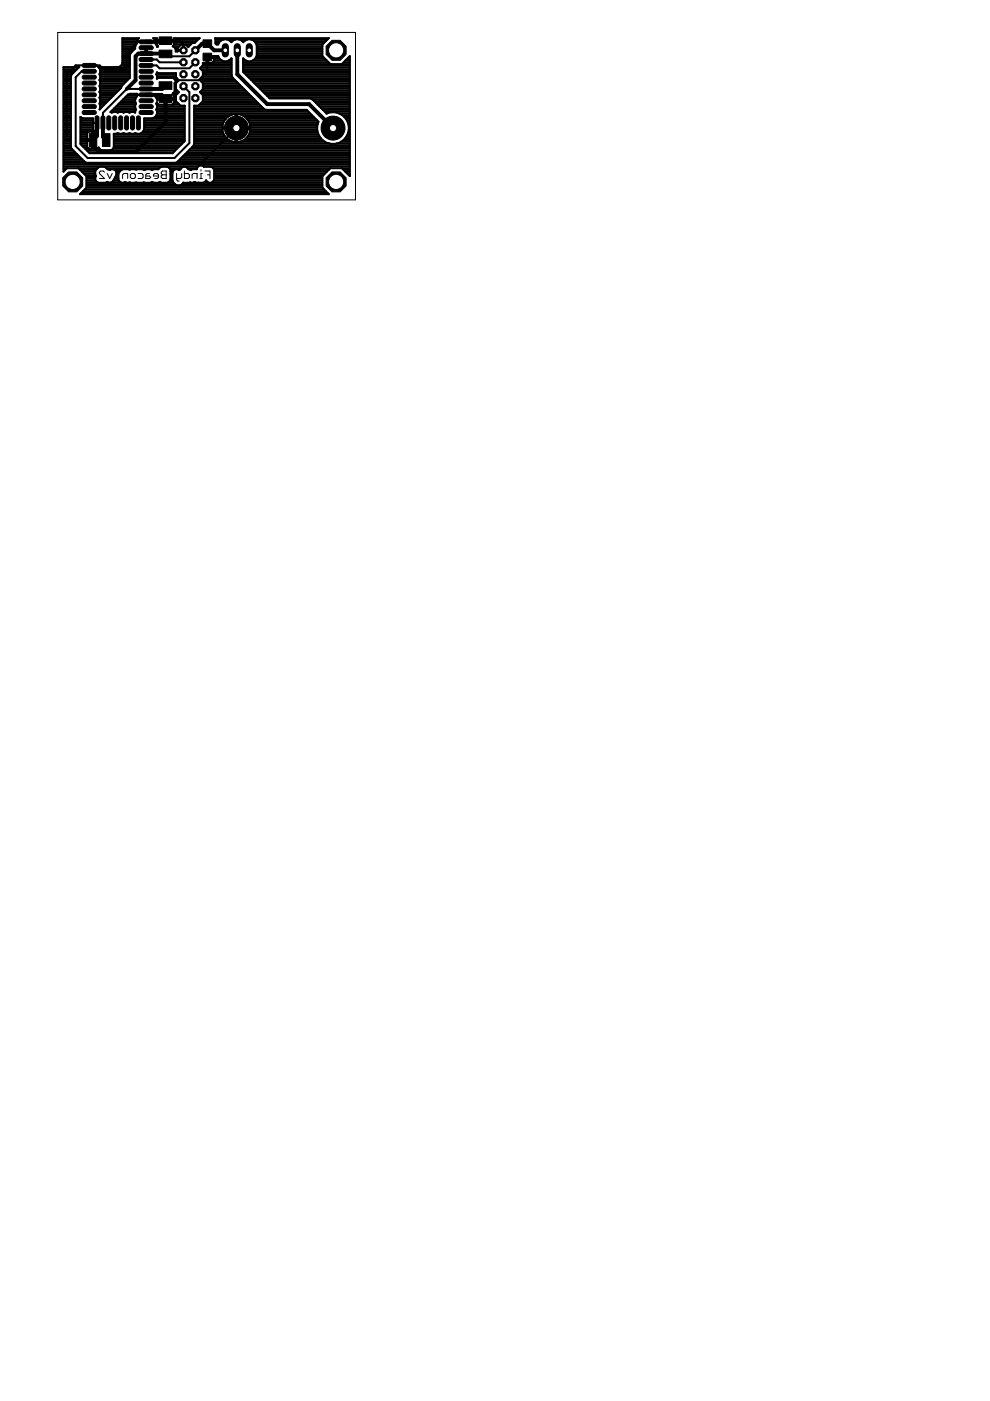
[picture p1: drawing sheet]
<svg xmlns="http://www.w3.org/2000/svg" width="210mm" height="297mm" viewBox="0 0 210 297" stroke-linecap="round" stroke-linejoin="round" font-family="sans-serif">
<g fill="none" stroke="#000" stroke-width=".21">
<path d="M22.2 36.5l-.3-.2h-.5l-.3 .2v.3l1.1 1h-1.1M22.7 36.8l.6 1 .5-1M26 37.8v-.7l.3-.3h.8v1M27.9 36.8h.5l.3 .3v.5l-.3 .2h-.5l-.3-.2v-.5zM29.3 36.8h.8l.2 .3v.5l-.2 .2h-.8M31.7 36.8h-.5l-.3 .3v.7h.8l.3-.2-.3-.3h-.8M33.6 37.3h-1.1v-.2l.3-.3h.5l.3 .3v.5l-.3 .2h-.5M34.2 36.5l.2-.2h.8v1.5h-.8l-.2-.2v-.3l.2-.2-.2-.3zM34.4 37.1h.8M37.4 36.8v1.3l.3 .3h.3M38.5 36.8v.8l-.3 .2h-.8M39.1 36.3v1.5h.8l.3-.2v-.5l-.3-.3h-.8"/>
<path d="M40.7 37.8v-.7l.3-.3h.8v1M42.4 37.8h.5M42.6 36v.3M42.9 36.8h-.3v1M43.5 36.3h1v1.5M44 37.1h.5"/>
</g>
<g fill="#000" stroke="#000" stroke-width=".21">
<path d="M17.6 13.5l2.4-.1a.42 .42 0 0 1 .4 .5 .42 .42 0 0 1-.4 .4h-2.2a.42 .42 0 0 1-.4-.3 .42 .42 0 0 1 .2-.5z" fill-rule="evenodd"/>
<path d="M17.6 16l2.4-.1a.42 .42 0 0 1 .4 .5 .42 .42 0 0 1-.4 .4h-2.2a.42 .42 0 0 1-.4-.3 .42 .42 0 0 1 .2-.5z" fill-rule="evenodd"/>
<path d="M17.6 17.2h2.4a.42 .42 0 0 1 .4 .4 .42 .42 0 0 1-.4 .4h-2.2a.42 .42 0 0 1-.4-.3 .42 .42 0 0 1 .2-.5z" fill-rule="evenodd"/>
<path d="M17.6 18.5l2.4-.1a.42 .42 0 0 1 .4 .5 .42 .42 0 0 1-.4 .4h-2.2a.42 .42 0 0 1-.4-.3 .42 .42 0 0 1 .2-.5z" fill-rule="evenodd"/>
<path d="M17.6 14.7h2.4a.42 .42 0 0 1 .4 .4 .42 .42 0 0 1-.4 .4h-2.2a.42 .42 0 0 1-.4-.3 .42 .42 0 0 1 .2-.5z" fill-rule="evenodd"/>
<path d="M29.7 9.8l2.4-.1a.42 .42 0 0 1 .4 .4 .42 .42 0 0 1-.4 .4h-2.2a.42 .42 0 0 1-.4-.3 .42 .42 0 0 1 .2-.4z" fill-rule="evenodd"/>
<path d="M29.7 11l2.4-.1a.42 .42 0 0 1 .4 .5 .42 .42 0 0 1-.4 .4h-2.2a.42 .42 0 0 1-.4-.3 .42 .42 0 0 1 .2-.5z" fill-rule="evenodd"/>
<path d="M29.7 8.5l2.4-.1a.42 .42 0 0 1 .4 .5 .42 .42 0 0 1-.4 .4h-2.2a.42 .42 0 0 1-.4-.3 .42 .42 0 0 1 .2-.5z" fill-rule="evenodd"/>
<path d="M29.7 17.2h2.4a.42 .42 0 0 1 .4 .4 .42 .42 0 0 1-.4 .4h-2.2a.42 .42 0 0 1-.4-.3 .42 .42 0 0 1 .2-.5z" fill-rule="evenodd"/>
<path d="M29.7 16l2.4-.1a.42 .42 0 0 1 .4 .5 .42 .42 0 0 1-.4 .4h-2.2a.42 .42 0 0 1-.4-.3 .42 .42 0 0 1 .2-.5z" fill-rule="evenodd"/>
<path d="M29.7 14.7h2.4a.42 .42 0 0 1 .4 .4 .42 .42 0 0 1-.4 .4h-2.2a.42 .42 0 0 1-.4-.3 .42 .42 0 0 1 .2-.5z" fill-rule="evenodd"/>
<path d="M29.7 13.5l2.4-.1a.42 .42 0 0 1 .4 .5 .42 .42 0 0 1-.4 .4h-2.2a.42 .42 0 0 1-.4-.3 .42 .42 0 0 1 .2-.5z" fill-rule="evenodd"/>
<path d="M29.7 12.2h2.4a.42 .42 0 0 1 .4 .4 .42 .42 0 0 1-.4 .4h-2.2a.42 .42 0 0 1-.4-.3 .42 .42 0 0 1 .2-.5z" fill-rule="evenodd"/>
<path d="M29.7 18.5l2.4-.1a.42 .42 0 0 1 .4 .5 .42 .42 0 0 1-.4 .4h-2.2a.42 .42 0 0 1-.4-.3 .42 .42 0 0 1 .2-.5z" fill-rule="evenodd"/>
<path d="M17.6 19.7h2.4a.42 .42 0 0 1 .4 .4 .42 .42 0 0 1-.4 .4h-2.2a.42 .42 0 0 1-.4-.3 .42 .42 0 0 1 .2-.5z" fill-rule="evenodd"/>
<path d="M17.6 21l2.4-.1a.42 .42 0 0 1 .4 .5 .42 .42 0 0 1-.4 .4h-2.2a.42 .42 0 0 1-.4-.3 .42 .42 0 0 1 .2-.5z" fill-rule="evenodd"/>
<path d="M17.6 22.2h2.4a.42 .42 0 0 1 .4 .4 .42 .42 0 0 1-.4 .4h-2.2a.42 .42 0 0 1-.4-.3 .42 .42 0 0 1 .2-.5z" fill-rule="evenodd"/>
<path d="M17.6 23.5l2.4-.1a.42 .42 0 0 1 .4 .5 .42 .42 0 0 1-.4 .4h-2.2a.42 .42 0 0 1-.4-.3 .42 .42 0 0 1 .2-.5z" fill-rule="evenodd"/>
<path d="M20.2 24.8a.42 .42 0 0 1 .5-.2 .42 .42 0 0 1 .3 .4v2.1a.42 .42 0 0 1-.4 .5 .42 .42 0 0 1-.4-.5z" fill-rule="evenodd"/>
<path d="M21.5 24.8a.42 .42 0 0 1 .4-.2 .42 .42 0 0 1 .3 .4v2.1a.42 .42 0 0 1-.4 .5 .42 .42 0 0 1-.4-.5z" fill-rule="evenodd"/>
<path d="M22.7 24.8a.42 .42 0 0 1 .5-.2 .42 .42 0 0 1 .3 .4v2.1a.42 .42 0 0 1-.4 .5 .42 .42 0 0 1-.5-.5z" fill-rule="evenodd"/>
<path d="M24 24.8a.42 .42 0 0 1 .4-.2 .42 .42 0 0 1 .3 .4v2.1a.42 .42 0 0 1-.4 .5 .42 .42 0 0 1-.4-.5z" fill-rule="evenodd"/>
<path d="M25.2 24.8a.42 .42 0 0 1 .5-.2 .42 .42 0 0 1 .3 .4v2.1a.42 .42 0 0 1-.4 .5 .42 .42 0 0 1-.4-.5z" fill-rule="evenodd"/>
<path d="M26.5 24.8a.42 .42 0 0 1 .4-.2 .42 .42 0 0 1 .4 .4v2.1a.42 .42 0 0 1-.5 .5 .42 .42 0 0 1-.4-.5z" fill-rule="evenodd"/>
<path d="M27.7 24.8a.42 .42 0 0 1 .5-.2 .42 .42 0 0 1 .3 .4v2.1a.42 .42 0 0 1-.4 .5 .42 .42 0 0 1-.4-.5z" fill-rule="evenodd"/>
<path d="M29 24.8a.42 .42 0 0 1 .4-.2 .42 .42 0 0 1 .4 .4v2.1a.42 .42 0 0 1-.5 .5 .42 .42 0 0 1-.4-.5z" fill-rule="evenodd"/>
<path d="M29.7 19.7h2.4a.42 .42 0 0 1 .4 .4 .42 .42 0 0 1-.4 .4h-2.2a.42 .42 0 0 1-.4-.3 .42 .42 0 0 1 .2-.5z" fill-rule="evenodd"/>
<path d="M29.7 23.5l2.4-.1a.42 .42 0 0 1 .4 .5 .42 .42 0 0 1-.4 .4h-2.2a.42 .42 0 0 1-.4-.3 .42 .42 0 0 1 .2-.5z" fill-rule="evenodd"/>
<path d="M29.7 21l2.4-.1a.42 .42 0 0 1 .4 .5 .42 .42 0 0 1-.4 .4h-2.2a.42 .42 0 0 1-.4-.3 .42 .42 0 0 1 .2-.5z" fill-rule="evenodd"/>
<path d="M29.7 22.2h2.4a.42 .42 0 0 1 .4 .4 .42 .42 0 0 1-.4 .4h-2.2a.42 .42 0 0 1-.4-.3 .42 .42 0 0 1 .2-.5z" fill-rule="evenodd"/>
</g>
<g fill="#000" stroke="#000" stroke-width=".21">
<path d="M33.7 10.6h2.7v1.6h-2.7zM33.7 7.8h2.7v1.6h-2.7zM33.7 17.3h2.7v1.6h-2.7zM43.1 11.3h1.8v1.6h-1.8zM43.1 8.4h1.8v1.7h-1.8zM18.9 28.3h1.6v2.8h-1.6zM21.7 28.3h1.6v2.8h-1.6zM33.7 20.2h2.7v1.6h-2.7z"/>
<circle cx="38.9" cy="10.7" r=".83"/>
</g>
<path d="M31 10.1v1.3M35.1 18.1l-.7 .8h-3.4M35.1 11.4h-5.8l-.6 .5v5.1l-1.8 1.9M35.1 8.6l-.9 .3h-3.2M41.4 10.7l1.5-1.5h1.1l1.4 1.5h2.4M50.3 10.7v5l6.4 6.4h8.8l5.1 5.1M21.8 26.1v2.9l.7 .7M31 20.1h3.2l.9 .9v4.9l-6.4 6.3h-7.6l-1.4-1.4v-1.1l.9-.9v-2.7" fill="none" stroke="#000" stroke-width=".83"/>
<g fill="none" stroke="#000" stroke-width=".42">
<path d="M13.5 15.5h2M13.5 19.9h1.5M13.5 19.6h1.5M13.5 19.2h1.5M13.5 18.8h1.5M13.5 18.4h1.5M13.5 18.1h1.5M13.5 17.7h1.5M13.5 17.3h1.5M13.5 17h1.5M13.5 16.6h1.5M13.5 16.2h1.5"/>
<path d="M13.5 15.8h1.7M13.5 15.1h2.4M13.5 14.7h2.8M13.5 14.3h3.2M15 16.2l.2-.4 1.6-1.6h-3.3v22.2l.7-.7M15 16.2v15M18.9 15.1h-1.6l-1.3 1.3v14.6l2.6 2.5h18.4l3.2-3.2v-10.8l-1.3-1.2M21 14.3h6.5M21.1 14.4l.2 .5-.2 .8 .2 .9M21.1 17l.2 .4M21.1 17h6M21.1 19.6h3.6"/>
<path d="M21.1 15.8h6.4M21.1 18.1h4.9M21.2 18.4h4.5M21.2 14.7h6.3M21.2 15.5h6.3M21.2 19.2h3.9M21.2 17.3h5.5M21.3 17.4l-.2 .8 .2 .4-.2 .9 .2 .8-.2 .4M21.3 16.6l-.2 .4M21.3 19.9h3.1M21.3 18.8h4.2M21.3 17.7h5"/>
<path d="M21.3 16.6h6.2M21.3 16.2h6.2M21.3 15.1h6.2M25.6 13.9h1.9M25.9 13.6h1.6M26 8.3h3.2M26 9.5h2.8M26 10.6h2.4M26 13.2h1.5M26 12.8h1.5M26 12.5h1.5M26 12.1h1.5"/>
<path d="M26 11.7h1.5M26 11.3h1.7M26 11h2M26 10.2h2.7M26 9.8h2.7M26 9.1h3M26 8.7h3M27.5 19.9h1.5M27.5 10.7v3.1l-1.3 1.3h-3.8l-1.3-1.2h-2.2M28.7 9.9v.4l-1 .9-.2 .5v4.8l-1.6 1.7-.2 .4-4.4 4.5M28.9 9.4l-.2 .5M29 8.9h3.9"/>
<path d="M29.2 8.3l.3-.2h-3.5v5.3l-.5 .7-.4 .1h-4.2M29.2 8.3l-.2 .5 .1 .4-.2 .2M30.9 8.8l.1 .1M31 8.9h.1M31 18.9h-4.1l-5.1 5v2.2M31 12.6h2.2l.6 .6h5.1M32.7 8.3l-.2-.2h.8v.3h1.6v.4h-1.6v.7l.2 .3M32.7 8.3l.2 .5v.4l.2 .2M32.8 8.3h.5M32.9 9.1h.4M33.1 9.4l.2 .5M33.1 9.5h.2"/>
<path d="M33.2 15.8h4.1M33.3 15.5h.2M33.3 9.8h.2M33.3 15.3v.1M33.3 15.4l-.2 .3 .2 .9M33.3 16.6l3.3-.1 .3 .2 .4 .5v1.9l-.2 .3-.7 .8-5.4-.1M33.3 15.3l.3 .2h3.7v.9l.6 .6-.6 .6v1.3l.6 .6-.6 .7v1.3M33.3 16.6h.2M33.3 16.2h4M33.5 9.8l-.2 .1M36.6 9.8h1.4M36.7 16.6h.8"/>
<path d="M36.9 19.9h.6M36.9 8.3h5.1M36.9 9.5h3.5M36.9 19.6l-.3 .1 .3 .4v.6M36.9 9.1h4.4M37 19.6h.9M37.1 17h.8M37.1 10.2h.6M37.2 19.2h.4M37.3 18.8h.1M37.3 18.4h.1M37.3 18.1h.1"/>
<path d="M37.3 17.7h.1M37.3 17.3h.3M37.7 10.2v.4M38.3 8.8l.6 .6v1.3M38.4 9.4l-.7 .8M38.8 9.4v1.3h-1.1v.2h-.4a.87 .87 0 0 0-.7-1.1M38.8 10.2h.1M38.8 9.8h.1M38.9 9.4v1.2h-1.6M39.4 9.4l.5 .6 .9-.9h.5l1-1h-5.4v.3h-1.6v.4h1.6v.7l-.3 .3M39.8 9.8h.2M41.4 10.7l-1.2 1.2h-4.6l-.5-.5"/>
<path d="M41.4 13.2l-1.2 1.3h-6.4l-.6-.6h-2.2M41.7 8.7l-12.3 .1-2.6 2.5v2.5l-.6 .7h-5.1l-.6-.7h-4.5l-1.9 1.9v13.4M42.4 19.5l.6 .7v1.3M42.4 19.6h10M42.5 17h7.3M42.5 14.3h6.6M42.6 14.7h6.5M42.7 17.3h7.5M42.7 19.2h9.3M42.8 19.9h10M42.8 16.6h6.6M42.9 13.9h6.2"/>
<path d="M43 15.1h6.1M43 13.3h.8v-1h1.5l-.1 .9-.3 .1h-.7v-1.4h2.1a1.63 1.63 0 0 0 2.8 .5v3.6l.2 .4 6.3 6.4 .8 .5M43 13.6h6.1M43 13.3v.6l-.6 .6 .6 .6v1.3l-.6 .6 .6 .6v1.3l-.6 .6M43 13.3v.1M43 15.5h6.1M43 18.8h8.7M43 18.4h8.3M43 18.1h7.9M43 17.7h7.5M43 16.2h6.2M43 15.8h6.1"/>
<path d="M43.8 13.2h.4M43.8 12.8h.4M43.8 12.5h.4M44 12.1v3l-1.9 1.9h-4.5l-.6 .7v1.8M44.2 12.1h2.2M45.2 13.2h3.9M45.3 11.9h.1M45.3 12.8h1.8M45.3 12.5h1.3M45.7 8.3h23.8M45.7 9.1h.7M45.7 8.7h1"/>
<path d="M47.5 8.3l-.6 .3-.5 .4-.1 .4h-.4l-.2-.2-.1-1.1h24.1l-1.4 1.4M48.1 8.3l.6 .3 .3 .4 .4-.4 .6-.3M48.5 12.8h.6M48.8 8.7h.5M49 12.5h.1M50.6 8.3l.6 .3 .4 .4 .4-.4 .5-.3M51.4 8.7h.4M51.5 13.6h22.7M51.5 15.1h22.7M51.5 14.7h22.7M51.5 14.3h22.7M51.5 13.9h22.7"/>
<path d="M51.5 13.2h18.2M51.5 12.8h.6M51.5 12.5h.2M51.8 15.5h22.4M52.1 15.8h22.1M52.5 16.2h21.7M52.9 16.6h21.3M53.2 8.3l.5 .3 .5 .4 .2 .6v2.1a1.61 1.61 0 0 1-1.2 1.3 1.61 1.61 0 0 1-1.6-.6l-.1 2.8 5.7 5.7h8.6l.4 .2M53.3 17h20.9M53.6 12.8h15.7M53.6 17.3h20.6M53.9 8.7h15.2"/>
<path d="M54 17.7h20.2M54.1 12.5h14.8M54.2 9.1h14.5M54.3 12.1h14.3M54.4 9.5h13.9M54.4 18.1h19.8M54.4 10.6h13.9M54.4 11.7h13.9M54.4 11.3h13.9M54.4 11h13.9M54.4 10.2h13.9M54.4 9.8h13.9"/>
<path d="M54.8 18.4h19.4M55.1 18.8h19.1M55.5 19.2h18.7M55.9 19.6h18.3M56.2 19.9h18M68.3 9.5v2.4l1.8 1.7M72.5 13.6l1.7-1.7v25.4l-1.7-1.6M72.9 13.2h1.3M73.2 12.8h1M73.6 12.5h.6M74 12.1h.2M13.5 35.7h7.2"/>
<path d="M13.5 23.3h1.5M13.5 20.7h1.5M13.5 36h.3M13.5 35.3h28.5M13.5 34.9h60.7M13.5 34.5h60.7M13.5 34.2h4.3M13.5 33.8h3.9M13.5 33.4h3.6M13.5 33h3.2M13.5 32.7h2.8M13.5 32.3h2.4"/>
<path d="M13.5 31.9h2.1M13.5 31.5h1.7M13.5 31.2h1.5M13.5 30.8h1.5M13.5 30.4h1.5M13.5 30.1h1.5M13.5 29.7h1.5M13.5 29.3h1.5M13.5 28.9h1.5M13.5 28.6h1.5M13.5 28.2h1.5M13.5 27.8h1.5"/>
<path d="M13.5 27.4h1.5M13.5 27.1h1.5M13.5 26.7h1.5M13.5 26.3h1.5M13.5 25.9h1.5M13.5 25.5h1.5M13.5 25.2h1.5M13.5 24.8h1.5M13.5 24.4h1.5M13.5 24.1h1.5M13.5 23.7h1.5M13.5 22.9h1.5"/>
<path d="M13.5 22.6h1.5M13.5 22.2h1.5M13.5 21.8h1.5M13.5 21.4h1.5M13.5 21.1h1.5M13.5 20.3h1.5M16.6 35.7l1.7 1.7v2.4l-1.3 1.4h52.7l-1.4-1.4v-2.4l1.8-1.7M17 36h3.3M17.1 24.8l.5 .3h2.1v2.3l.5 .5h-.3v1.6h-1.4v-1.3M17.1 30.4h1.4M17.1 30.1h1.4M17.1 29.7h2.4"/>
<path d="M17.1 29.3h1.4M17.1 28.9h1.4M17.1 28.6h1.4M17.1 28.2h1.4M17.1 27.8h2.9M17.1 27.4h2.6M17.1 27.1h2.6M17.1 26.7h2.6M17.1 26.3h2.6M17.1 25.9h2.6M17.1 25.5h2.6M17.1 25.2h2.6"/>
<path d="M17.1 24.8h.1M17.3 30.8h1.2M17.4 36.4h2.8M17.7 31.2h.8M17.7 36.8h2.5M18.1 31.5h3M18.1 37.1h2.2M18.3 39.8h50M18.3 39.4h50M18.3 39h18.8M18.3 38.7h2.4M18.3 38.3h2"/>
<path d="M18.3 37.9h1.9M18.3 37.5h1.9M18.4 31.9h18.7M18.8 32.3h18M19.5 31.2h.4M19.5 30.8h.4M19.5 30.4h.4M19.5 30.1h.4M19.5 29.3h.4M19.5 28.9h.4M19.5 28.6h.4M19.5 28.2h.4"/>
<path d="M19.7 26h.9l-.9 .1M20.3 37.3a.93 .93 0 0 0 .6 1.5h1.4l.4-.2M20.3 37.3h.1M20.6 35.8l.6-.5a1.58 1.58 0 0 1 1.6 .6l.5 .1M20.6 35.8h.1M20.6 35.8a1.18 1.18 0 0 0-.3 1.5M21.1 20.7l.2 .4-.2 .9 .2 .8-.2 .4 .2-.1M21.1 20.7h2.5M21.2 22.2h.9M21.2 21.8h1.3M21.2 22.9h.2M21.2 21.1h2"/>
<path d="M21.3 23.1h.1M21.3 22.6h.4M21.3 21.4h1.6M21.3 20.3h2.7M22.6 35.7h11.2M22.6 38.7h.2M22.7 38.6h.1M22.7 38.6l.1 .1M22.8 38.7h.9M23.2 36h.1M23.3 36a.91 .91 0 0 1 1 0 .91 .91 0 0 1 .4 1l-.7 1.3-.3 .4M23.4 23.8l3.7-3.7 .5-.2h1.4l.1 .5a1.15 1.15 0 0 0-.3 1.6l-.1 .4 .1 .8-.1 .7-.4-.2-.8 .2-.9-.2-.4 .2-.9-.2-.3 .2-.9-.2-.4 .2z"/>
<path d="M23.5 23.7h5.2M23.7 38.7h1.9M23.9 23.3h4.9M24 31.5h13.5M24.1 38.3h1.1M24.1 31.2h13.8M24.1 30.8h14.2M24.1 30.4h14.5M24.1 30.1h14.9M24.1 29.7h15.1M24.1 29.3h15.1M24.1 28.9h15.1"/>
<path d="M24.1 28.6h15.1M24.2 37.9h.9M24.2 22.9h4.5M24.3 36h1.4M24.4 37.5h.7M24.6 37.1h.5M24.6 36.4h.8M24.6 22.6h4.1M24.7 36.8h.4M25 22.2h3.7M25.4 21.8h3.3M25.7 21.4h3"/>
<path d="M25.8 36l.3-.1h4.1l.4 .2 .4-.2h.9l.4 .2M25.8 36l-.6 .5-.1 .4v1.1a.91 .91 0 0 0 1.4 .6M26.1 21.1h2.6M26.4 38.7h.2M26.5 20.7h2.3M26.5 38.6h.1M26.9 20.3h2.1M27.1 20.1h.1M29 20.1h4.3v.6M30 28.2h9.2M30.4 27.8h8.8M30.5 27.4h8.7"/>
<path d="M30.6 27.1h8.6M30.6 26.7h8.6M30.6 26.3h8.6M30.6 25.9h8.6M30.6 25.5h8.6M30.6 25.2h8.6M31 20.1h.1M32.1 38.7h.3M32.3 38.6l-.4 .2h-5l-.4-.2M32.3 38.6h.1M32.3 36v.1M32.3 38.6l.3 .2h.9l.3-.2"/>
<path d="M32.9 24.8h6.3M32.9 20.3h.4M32.9 20.1v.3l.4 .7h3.6v.7l-.2 .3-1.4 .1v-1.5h2M33.1 20.7h1.8v1.5h-1.2l-.3-.2-.1-.4-.2 .4 .2 .8-.2 .4 .2 .9M33.1 24.4h6.1M33.2 23.3h6M33.2 22.2h.4M33.2 21.8h.1M33.3 22.9h5.9M33.3 21.1h1.6M33.3 24.1l-.2 .5-.8 .5h-1.7v2.3a1.23 1.23 0 0 1-1.9 .8l-.4 .2-.8-.2-.4 .2-.9-.2-.4 .2-.8-.2-.9 .2v2.8l-.1 .3-.5 .4h-1.9l-.3-.2-.4-.4-.2 .2h-.8v-1.6h-1.4l.1 1.4 .3 .2h.6v-3.6h-.7l-.3 .3M33.3 24.1h5.9"/>
<path d="M33.3 23.7h5.9M33.3 22.6h5.9M33.5 35.9l.8-.6h1.1l.4 .2 .4 .6M33.5 35.9h.1M33.5 35.9h-.9l-.3 .1M33.8 38.7h.2M33.9 38.6h-.1M34.9 22.2h.4M34.9 21.8h.4M34.9 21.4h.4M35.3 21.1h2M35.7 38.7h1"/>
<path d="M35.9 35.7h2.5M36 38.3h.6M36.1 36h.8M36.2 36.1v1.9l-.2 .4-.6 .4h-1.1l-.4-.2M36.2 37.9h.4M36.2 37.5h.4M36.2 37.1h.4M36.2 36.8h.4M36.2 36.4h.4M36.5 22.2h1.5M36.6 38.3l.1 .3M36.9 21.8h.8"/>
<path d="M36.9 21.4h.4M36.9 20.3h.4M36.9 36a.88 .88 0 0 1 1.1 0M36.9 36l-.3 .6v1.7M37.3 21.5l.9 .9h1v7.5l-2.6 2.6h-17.6l-1.9-2v-5.7M37.8 34.2h36.4M38 36l.2-.1a.9 .9 0 0 1 .9-.6 .9 .9 0 0 1 .8 .6l.5 .1M38 36h.1M38.1 33.8h36.1M38.5 33.4h35.7M38.6 39h29.7M38.9 33h35.3"/>
<path d="M39.3 32.7h34.9M39.6 32.3h34.6M39.8 35.7h2M40 31.9h34.2M40.4 31.5h33.8M40.4 36h.1M40.8 31.2h33.4M41.1 30.8h33.1M41.1 38.7h.3M41.2 23.3h23.8l2.5 2.5a3.4 3.4 0 0 0 1.8 4.5 3.4 3.4 0 0 0 4.4-1.8 3.4 3.4 0 0 0-1.8-4.5M41.2 30.4h28.6M41.2 30.1h8.1"/>
<path d="M41.2 29.7h7.3M41.2 29.3h6.8M41.2 28.9h6.5M41.2 28.6h6.3M41.2 28.2h6.1M41.2 27.8h6M41.2 27.4h5.9M41.2 27.1h8.7M41.2 26.7h6M41.2 26.3h6M41.2 25.9h6.2M41.2 25.5h6.4"/>
<path d="M41.2 25.2h6.7M41.2 24.8h7.1M41.2 24.4h7.7M41.2 24.1h24.6M41.2 23.7h24.2M41.2 22.9h14.6M41.2 22.6h14.2M41.2 38.6l-.3 .2-2.1-.1v.2a1.21 1.21 0 0 1-1.6 .3l-.5-.6M41.3 38.6h-.1M42.3 22.2h12.8M42.7 21.8h12M43 21.5l-.9 .9h-.9v8.1l-.2 .4-3.4 3.5-.4 .1h-18.8l-.7-.4-2.5-2.6-.2-.3"/>
<path d="M43 20.7h10.6M43 21.4h11.3M43 21.1h10.9M43 20.3h10.2M43.2 35.3h31M43.3 35.3h1.4l.6 .5 .1 .3M43.3 35.3a.9 .9 0 0 0-1-.2 .9 .9 0 0 0-.6 .8h-.9l-.3 .1M43.3 35.3v.1M43.3 38.7h.8M43.7 38.3h.1M44.9 38.7h23.4M45.2 35.7h29"/>
<path d="M45.3 38.3h23M45.4 36h24.3M45.4 36.1v1.9a.9 .9 0 0 1-.8 .8 .9 .9 0 0 1-.9-.6l-.6 .6h-1.5l-.3-.2M45.4 37.9h22.9M45.4 37.5h22.9M45.4 37.1h23.2M45.4 36.8h23.5M45.4 36.4h23.9M47.9 25.2l1.1-.8 .9-.2v5.9l-.6-.1M47.9 25.2l-.6 .8-.1 .6M49.9 30.1h.4M49.9 29.7h.4"/>
<path d="M49.9 29.3h.4M49.9 28.9h.4M49.9 28.6h.4M49.9 28.2h.4M49.9 27.8h.4M49.9 27.4h.4M49.9 26.7h.4M49.9 26.3h.4M49.9 25.9h.4M49.9 25.5h.4M49.9 25.2h.4M49.9 24.8h.4"/>
<path d="M49.9 24.4h.4M50.1 27.2l-7.6 7.6h-24.6M50.3 27.1h16.9M50.9 30.1h18M51.4 24.4h14.7M51.8 29.7h16.6M52 24.8h14.5M52.2 29.3h15.8M52.3 25.2l-1-.8-1-.2v5.9a2.96 2.96 0 0 0 2.8-2.8h-6a3 3 0 0 0 2.2 2.7M52.3 25.2l.6 .8 .2 1h-6l.1-.4M52.4 25.2h14.5M52.5 28.9h15.3"/>
<path d="M52.6 25.5h14.7M52.8 28.6h14.7M52.9 25.9h14.6M52.9 28.2h14.5M53 26.3h14.4M53 27.8h14.3M53.1 26.7h14.2M53.1 27.4h14.1M56.6 20.3h17.6M57 20.7h17.2M66.2 21.1l3 3a3.4 3.4 0 0 1 2.7-.1M66.2 21.1h8"/>
<path d="M66.6 21.4h7.6M67 21.8h7.2M67.4 22.2h6.8M67.7 22.6h6.5M68.1 22.9h6.1M68.5 23.3h5.7M68.9 23.7h5.3M71.4 30.4h2.8M71.9 24.1h2.3M72.3 30.1h1.9M72.6 24.4h1.6M72.8 29.7h1.4"/>
<path d="M72.9 36h1.3M73 24.8h1.2M73.2 29.3h1M73.2 36.4h1M73.3 25.2h.9M73.4 28.9h.8M73.6 25.5h.6M73.6 36.8h.6M73.7 28.6h.5M73.7 25.9h.5M73.8 28.2h.4M73.9 26.3h.3"/>
<path d="M73.9 27.8h.3M73.9 26.7h.3M74 27.4h.2M74 27.1h.2M74 37.1h.2M17.2 40.9h52.3M17.6 40.5h51.5M18 40.2h50.7"/>
</g>
<circle cx="38.9" cy="10.7" r=".51" fill="#fff" stroke="#000" stroke-width=".21"/>
<circle cx="41.4" cy="10.7" r=".83" fill="#000" stroke="#000" stroke-width=".21"/>
<circle cx="41.4" cy="10.7" r=".51" fill="#fff" stroke="#000" stroke-width=".21"/>
<circle cx="38.9" cy="13.2" r=".83" fill="#000" stroke="#000" stroke-width=".21"/>
<circle cx="38.9" cy="13.2" r=".51" fill="#fff" stroke="#000" stroke-width=".21"/>
<circle cx="41.4" cy="13.2" r=".83" fill="#000" stroke="#000" stroke-width=".21"/>
<circle cx="41.4" cy="13.2" r=".51" fill="#fff" stroke="#000" stroke-width=".21"/>
<circle cx="38.9" cy="15.7" r=".83" fill="#000" stroke="#000" stroke-width=".21"/>
<circle cx="38.9" cy="15.7" r=".51" fill="#fff" stroke="#000" stroke-width=".21"/>
<circle cx="41.4" cy="15.7" r=".83" fill="#000" stroke="#000" stroke-width=".21"/>
<circle cx="41.4" cy="15.7" r=".51" fill="#fff" stroke="#000" stroke-width=".21"/>
<circle cx="38.9" cy="18.3" r=".83" fill="#000" stroke="#000" stroke-width=".21"/>
<circle cx="38.9" cy="18.3" r=".51" fill="#fff" stroke="#000" stroke-width=".21"/>
<circle cx="41.4" cy="18.3" r=".83" fill="#000" stroke="#000" stroke-width=".21"/>
<circle cx="41.4" cy="18.3" r=".51" fill="#fff" stroke="#000" stroke-width=".21"/>
<circle cx="38.9" cy="20.8" r=".83" fill="#000" stroke="#000" stroke-width=".21"/>
<circle cx="38.9" cy="20.8" r=".51" fill="#fff" stroke="#000" stroke-width=".21"/>
<circle cx="41.4" cy="20.8" r=".83" fill="#000" stroke="#000" stroke-width=".21"/>
<circle cx="41.4" cy="20.8" r=".51" fill="#fff" stroke="#000" stroke-width=".21"/>
<circle cx="50.1" cy="27.2" r="2.54" fill="#000" stroke="#000" stroke-width=".21"/>
<circle cx="50.1" cy="27.2" r=".76" fill="#fff" stroke="#000" stroke-width=".21"/>
<circle cx="70.6" cy="27.2" r="2.54" fill="#000" stroke="#000" stroke-width=".21"/>
<circle cx="70.6" cy="27.2" r=".76" fill="#fff" stroke="#000" stroke-width=".21"/>
<path d="M47.8 9.9v1.5" fill="none" stroke="#000" stroke-width="1.5"/>
<circle cx="47.8" cy="10.7" r=".51" fill="#fff" stroke="#000" stroke-width=".21"/>
<path d="M50.3 9.9v1.5" fill="none" stroke="#000" stroke-width="1.5"/>
<circle cx="50.3" cy="10.7" r=".51" fill="#fff" stroke="#000" stroke-width=".21"/>
<path d="M52.9 9.9v1.5" fill="none" stroke="#000" stroke-width="1.5"/>
<circle cx="52.9" cy="10.7" r=".51" fill="#fff" stroke="#000" stroke-width=".21"/>
<circle cx="15.4" cy="38.6" r="2.29" fill="#000" stroke="#000" stroke-width=".21"/>
<circle cx="15.4" cy="38.6" r="1.61" fill="#fff" stroke="#000" stroke-width=".21"/>
<circle cx="71.3" cy="38.6" r="2.29" fill="#000" stroke="#000" stroke-width=".21"/>
<circle cx="71.3" cy="38.6" r="1.61" fill="#fff" stroke="#000" stroke-width=".21"/>
<circle cx="71.3" cy="10.7" r="2.29" fill="#000" stroke="#000" stroke-width=".21"/>
<circle cx="71.3" cy="10.7" r="1.61" fill="#fff" stroke="#000" stroke-width=".21"/>
<path d="M12.2 6.9h63.2v35.5h-63.2z" fill="none" stroke="#000" stroke-width=".21"/>
</svg>
